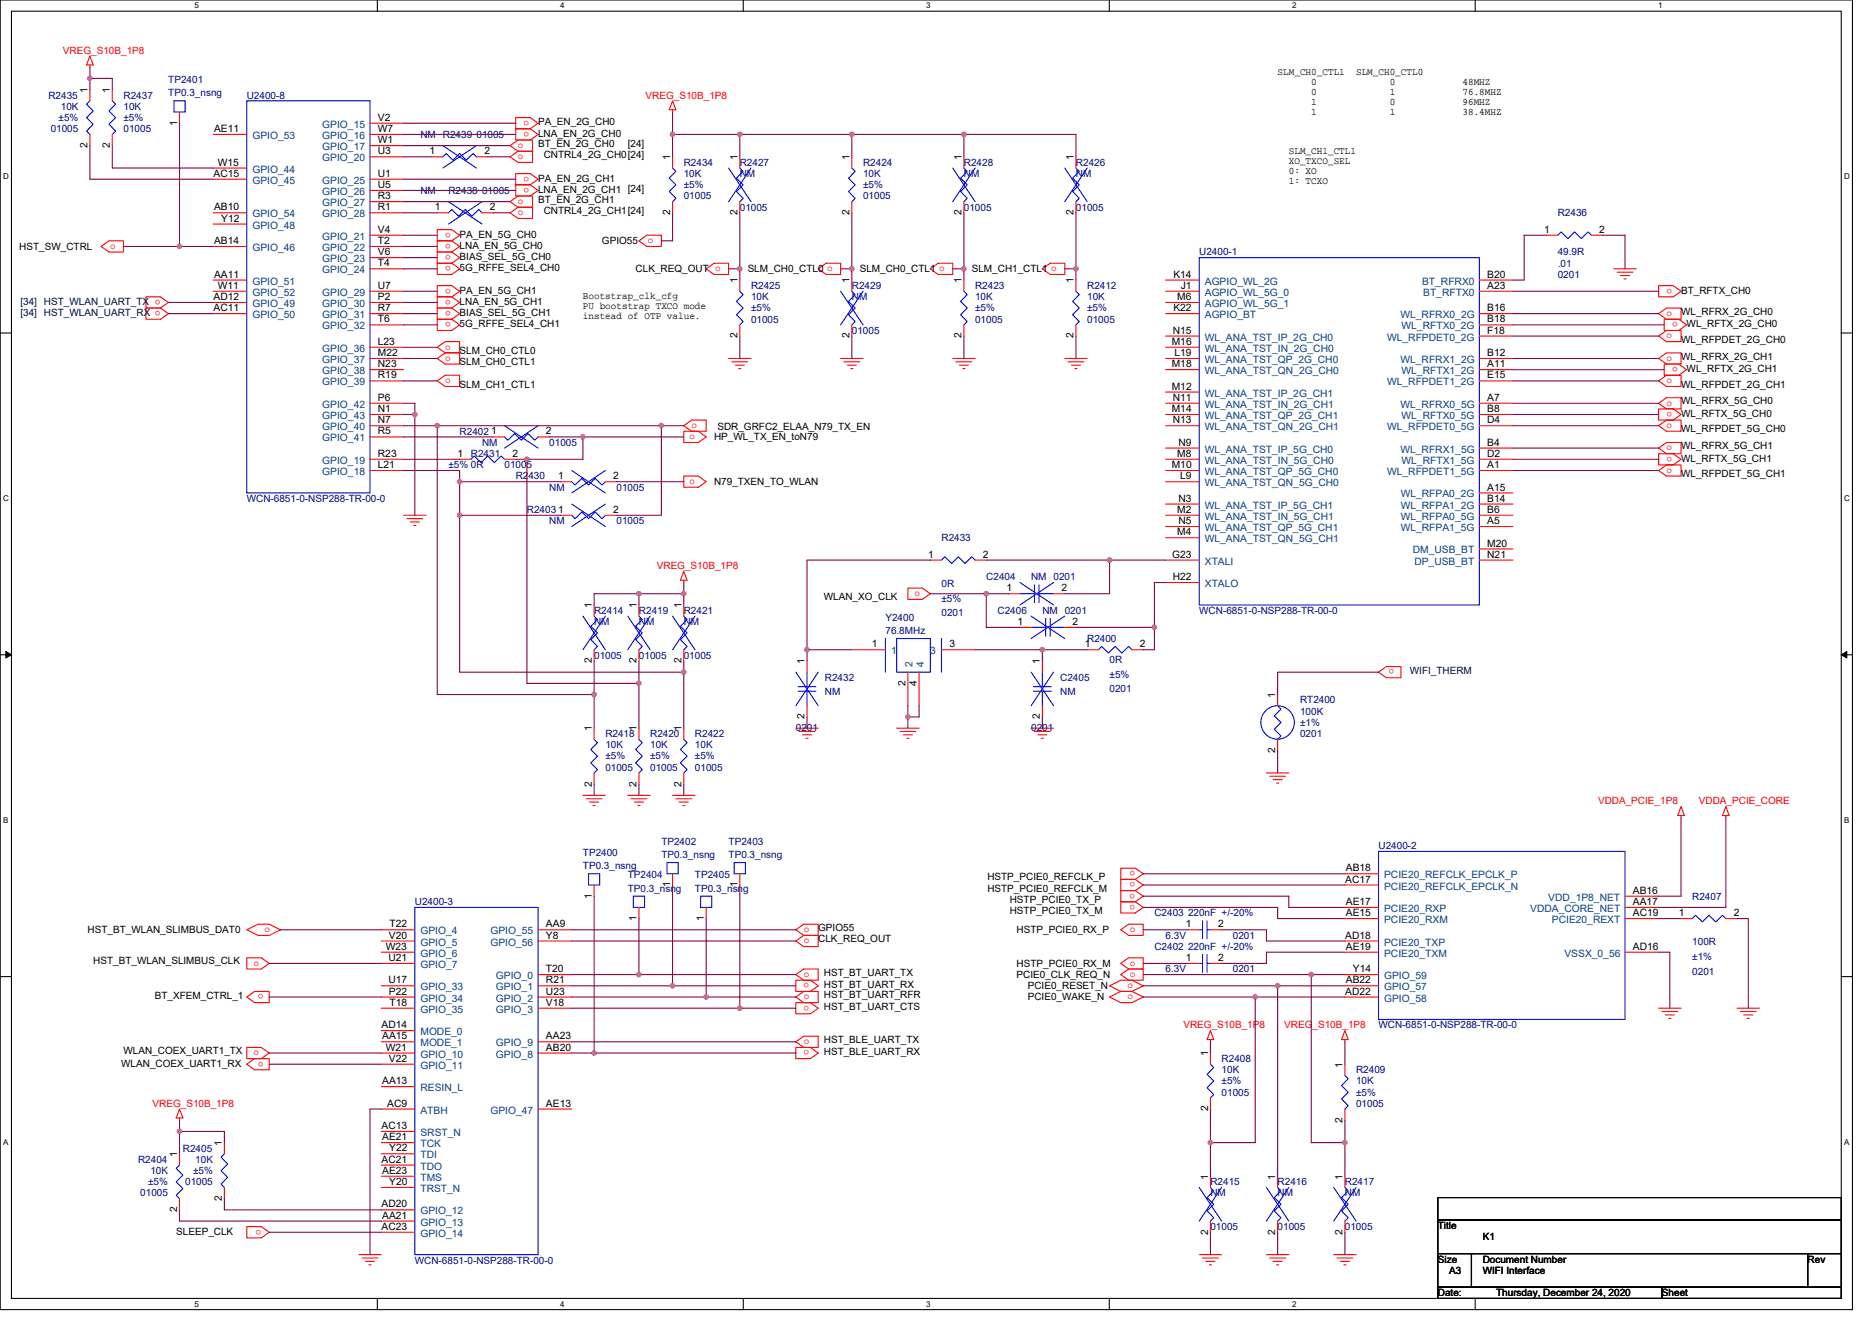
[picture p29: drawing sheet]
<svg xmlns="http://www.w3.org/2000/svg" width="297mm" height="210mm" viewBox="0 0 297 210" stroke-linecap="round" stroke-linejoin="round" font-family="sans-serif">
<defs><g id="words">
<g font-size="1.6" fill="#f00">
<text x="10" y="8.5">VREG_S10B_1P8</text>
<text x="102.4" y="15.6">VREG_S10B_1P8</text>
<text x="82.2" y="23.5">o</text>
<text x="84" y="19.1" transform="rotate(180 84 19.1)">o</text>
<text x="84" y="20.9" transform="rotate(180 84 20.9)">o</text>
<text x="82.2" y="25.3">o</text>
<text x="84" y="28" transform="rotate(180 84 28)">o</text>
<text x="84" y="29.8" transform="rotate(180 84 29.8)">o</text>
<text x="82.2" y="32.4">o</text>
<text x="82.2" y="34.1">o</text>
<text x="17.5" y="39.5">o</text>
<text x="71.5" y="36.9" transform="rotate(180 71.5 36.9)">o</text>
<text x="71.5" y="38.7" transform="rotate(180 71.5 38.7)">o</text>
<text x="71.5" y="40.5" transform="rotate(180 71.5 40.5)">o</text>
<text x="102.8" y="38.6">o</text>
<text x="25.5" y="47.6" transform="rotate(180 25.5 47.6)">o</text>
<text x="71.5" y="42.2" transform="rotate(180 71.5 42.2)">o</text>
<text x="71.5" y="45.8" transform="rotate(180 71.5 45.8)">o</text>
<text x="71.5" y="47.6" transform="rotate(180 71.5 47.6)">o</text>
<text x="265.3" y="45.8" transform="rotate(180 265.3 45.8)">o</text>
<text x="25.5" y="49.4" transform="rotate(180 25.5 49.4)">o</text>
<text x="71.5" y="49.4" transform="rotate(180 71.5 49.4)">o</text>
<text x="71.5" y="51.1" transform="rotate(180 71.5 51.1)">o</text>
<text x="264.4" y="50.1">o</text>
<text x="264.4" y="53.7">o</text>
<text x="266.2" y="51.1" transform="rotate(180 266.2 51.1)">o</text>
<text x="70.6" y="55.5">o</text>
<text x="70.6" y="57.3">o</text>
<text x="264.4" y="57.3">o</text>
<text x="266.2" y="58.3" transform="rotate(180 266.2 58.3)">o</text>
<text x="70.6" y="60.8">o</text>
<text x="264.4" y="60.8">o</text>
<text x="264.4" y="64.4">o</text>
<text x="265.3" y="65.4" transform="rotate(180 265.3 65.4)">o</text>
<text x="109.4" y="69.7">o</text>
<text x="109.7" y="67.9">o</text>
<text x="264.4" y="67.9">o</text>
<text x="264.4" y="71.5">o</text>
<text x="109.4" y="76.8">o</text>
<text x="264.4" y="75">o</text>
<text x="265.3" y="72.5" transform="rotate(180 265.3 72.5)">o</text>
<text x="104.2" y="90.3">VREG_S10B_1P8</text>
<text x="145.1" y="94.6">o</text>
<text x="221.2" y="106.3" transform="rotate(180 221.2 106.3)">o</text>
<text x="253.6" y="127.7">VDDA_PCIE_1P8</text>
<text x="269.6" y="127.7">VDDA_PCIE_CORE</text>
<text x="180.1" y="138.3" transform="rotate(180 180.1 138.3)">o</text>
<text x="180.1" y="140" transform="rotate(180 180.1 140)">o</text>
<text x="180.1" y="141.8" transform="rotate(180 180.1 141.8)">o</text>
<text x="180.1" y="143.6" transform="rotate(180 180.1 143.6)">o</text>
<text x="42" y="147.9">o</text>
<text x="127.5" y="147.9">o</text>
<text x="127.5" y="149.7">o</text>
<text x="179.3" y="147.9">o</text>
<text x="40.2" y="153.3">o</text>
<text x="127.5" y="155">o</text>
<text x="179.3" y="153.3">o</text>
<text x="179.3" y="155">o</text>
<text x="41.8" y="157.8" transform="rotate(180 41.8 157.8)">o</text>
<text x="127.5" y="158.6">o</text>
<text x="128.4" y="156" transform="rotate(180 128.4 156)">o</text>
<text x="128.4" y="159.6" transform="rotate(180 128.4 159.6)">o</text>
<text x="178.9" y="156.8">o</text>
<text x="178.9" y="158.6">o</text>
<text x="40.2" y="167.5">o</text>
<text x="127.5" y="165.7">o</text>
<text x="128.4" y="166.7" transform="rotate(180 128.4 166.7)">o</text>
<text x="187.8" y="163.2">VREG_S10B_1P8</text>
<text x="203.8" y="163.2">VREG_S10B_1P8</text>
<text x="41.8" y="168.5" transform="rotate(180 41.8 168.5)">o</text>
<text x="24.2" y="175.7">VREG_S10B_1P8</text>
<text x="41.5" y="195.2" transform="rotate(180 41.5 195.2)">o</text>
</g>
<g font-size="1.6">
<text x="202.7" y="11.9">SLM_CH0_CTL1</text>
<text x="215.2" y="11.9">SLM_CH0_CTL0</text>
<text x="13.9" y="14.8" transform="rotate(-90 13.9 14.8)">1</text>
<text x="17.4" y="14.8" transform="rotate(-90 17.4 14.8)">1</text>
<text x="208.1" y="13.5">0</text>
<text x="208.1" y="15.1">0</text>
<text x="208.1" y="16.7">1</text>
<text x="220.5" y="13.5">0</text>
<text x="220.5" y="15.1">1</text>
<text x="220.5" y="16.7">0</text>
<text x="232.1" y="13.5">48MHZ</text>
<text x="232.1" y="15.1">76.8MHZ</text>
<text x="232.1" y="16.7">96MHZ</text>
<text x="13.9" y="23.5" transform="rotate(-90 13.9 23.5)">2</text>
<text x="17.4" y="23.5" transform="rotate(-90 17.4 23.5)">2</text>
<text x="28.1" y="19.9" transform="rotate(-90 28.1 19.9)">1</text>
<text x="34" y="21">AE11</text>
<text x="60" y="19.2">V2</text>
<text x="60" y="21">W7</text>
<text x="60" y="22.7">W1</text>
<text x="85.4" y="19.9">PA_EN_2G_CH0</text>
<text x="85.4" y="21.7">LNA_EN_2G_CH0</text>
<text x="85.4" y="23.3">BT_EN_2G_CH0</text>
<text x="99.6" y="23.3">[24]</text>
<text x="208.1" y="18.3">1</text>
<text x="220.5" y="18.3">1</text>
<text x="232.1" y="18.3">38.4MHZ</text>
<text x="33.9" y="28.1">AC15</text>
<text x="34.5" y="26.3">W15</text>
<text x="60" y="24.5">U3</text>
<text x="60" y="28.1">U1</text>
<text x="60" y="29.8">U5</text>
<text x="68.1" y="24.5">1</text>
<text x="76.9" y="24.5">2</text>
<text x="85.4" y="28.8">PA_EN_2G_CH1</text>
<text x="86.3" y="25.1">CNTRL4_2G_CH0[24]</text>
<text x="106.3" y="25.4" transform="rotate(-90 106.3 25.4)">1</text>
<text x="117" y="25.4" transform="rotate(-90 117 25.4)">1</text>
<text x="134.8" y="25.4" transform="rotate(-90 134.8 25.4)">1</text>
<text x="152.6" y="25.4" transform="rotate(-90 152.6 25.4)">1</text>
<text x="170.3" y="25.4" transform="rotate(-90 170.3 25.4)">1</text>
<text x="204.5" y="24.4">SLM_CH1_CTL1</text>
<text x="204.5" y="26">XO_TXCO_SEL</text>
<text x="204.5" y="27.5">0: XO</text>
<text x="204.5" y="29.1">1: TCXO</text>
<text x="34" y="33.4">AB10</text>
<text x="35.1" y="35.2">Y12</text>
<text x="60" y="31.6">R3</text>
<text x="60" y="33.4">R1</text>
<text x="69" y="33.4">1</text>
<text x="77.7" y="33.4">2</text>
<text x="85.4" y="30.6">LNA_EN_2G_CH1 [24]</text>
<text x="85.4" y="32.2">BT_EN_2G_CH1</text>
<text x="86.3" y="34">CNTRL4_2G_CH1[24]</text>
<text x="106.3" y="34.2" transform="rotate(-90 106.3 34.2)">2</text>
<text x="117" y="34.2" transform="rotate(-90 117 34.2)">2</text>
<text x="134.8" y="34.2" transform="rotate(-90 134.8 34.2)">2</text>
<text x="152.6" y="34.2" transform="rotate(-90 152.6 34.2)">2</text>
<text x="170.3" y="34.2" transform="rotate(-90 170.3 34.2)">2</text>
<text x="3.1" y="39.6">HST_SW_CTRL</text>
<text x="34" y="38.7">AB14</text>
<text x="60" y="37">V4</text>
<text x="60" y="38.7">T2</text>
<text x="60" y="40.5">V6</text>
<text x="72.9" y="37.7">PA_EN_5G_CH0</text>
<text x="72.9" y="39.5">LNA_EN_5G_CH0</text>
<text x="72.9" y="41.3">BIAS_SEL_5G_CH0</text>
<text x="95.5" y="38.8">GPIO55</text>
<text x="245" y="37">1</text>
<text x="253.8" y="37">2</text>
<text x="33.9" y="47.6">AD12</text>
<text x="34" y="44.1">AA11</text>
<text x="34.5" y="45.8">W11</text>
<text x="60" y="42.3">T4</text>
<text x="60" y="45.8">U7</text>
<text x="60" y="47.6">P2</text>
<text x="72.9" y="43">5G_RFFE_SEL4_CH0</text>
<text x="72.9" y="46.6">PA_EN_5G_CH1</text>
<text x="92.5" y="47.5">Bootstrap_clk_cfg</text>
<text x="100.9" y="43.2">CLK_REQ_OUT o</text>
<text x="117" y="45" transform="rotate(-90 117 45)">1</text>
<text x="118.6" y="43.2">SLM_CH0_CTL0 o</text>
<text x="134.8" y="45" transform="rotate(-90 134.8 45)">1</text>
<text x="136.4" y="43.2">SLM_CH0_CTL1 o</text>
<text x="152.6" y="45" transform="rotate(-90 152.6 45)">1</text>
<text x="154.2" y="43.2">SLM_CH1_CTL1 o</text>
<text x="170.3" y="45" transform="rotate(-90 170.3 45)">1</text>
<text x="186.2" y="44.1">K14</text>
<text x="186.8" y="47.6">M6</text>
<text x="187.3" y="45.8">J1</text>
<text x="236" y="45.8">A23</text>
<text x="236" y="44.1">B20</text>
<text x="266.7" y="46.6">BT_RFTX_CH0</text>
<text x="33.9" y="49.4">AC11</text>
<text x="60" y="49.4">R7</text>
<text x="60" y="51.2">T6</text>
<text x="72.9" y="48.4">LNA_EN_5G_CH1</text>
<text x="72.9" y="50.1">BIAS_SEL_5G_CH1</text>
<text x="72.9" y="51.9">5G_RFFE_SEL4_CH1</text>
<text x="92.5" y="49.1">PU bootstrap TXCO mode</text>
<text x="92.5" y="50.7">instead of OTP value.</text>
<text x="117" y="53.7" transform="rotate(-90 117 53.7)">2</text>
<text x="134.8" y="53.7" transform="rotate(-90 134.8 53.7)">2</text>
<text x="152.6" y="53.7" transform="rotate(-90 152.6 53.7)">2</text>
<text x="170.3" y="53.7" transform="rotate(-90 170.3 53.7)">2</text>
<text x="186.1" y="53">N15</text>
<text x="186.2" y="49.4">K22</text>
<text x="236" y="51.2">B18</text>
<text x="236" y="49.4">B16</text>
<text x="236" y="53">F18</text>
<text x="266.7" y="50">WL_RFRX_2G_CH0</text>
<text x="267.6" y="51.9">WL_RFTX_2G_CH0</text>
<text x="60" y="54.7">L23</text>
<text x="60" y="56.5">M22</text>
<text x="60" y="58.3">N23</text>
<text x="72.9" y="56.2">SLM_CH0_CTL0</text>
<text x="72.9" y="58">SLM_CH0_CTL1</text>
<text x="185.9" y="54.7">M16</text>
<text x="185.9" y="58.3">M18</text>
<text x="186.4" y="56.5">L19</text>
<text x="236" y="58.3">A11</text>
<text x="236" y="56.5">B12</text>
<text x="266.7" y="54.4">WL_RFPDET_2G_CH0</text>
<text x="266.7" y="57.1">WL_RFRX_2G_CH1</text>
<text x="267.6" y="59">WL_RFTX_2G_CH1</text>
<text x="60" y="60.1">R19</text>
<text x="60" y="63.6">P6</text>
<text x="60" y="65.4">N1</text>
<text x="72.9" y="61.5">SLM_CH1_CTL1</text>
<text x="185.9" y="61.8">M12</text>
<text x="185.9" y="65.4">M14</text>
<text x="186.1" y="63.6">N11</text>
<text x="236" y="65.4">B8</text>
<text x="236" y="60.1">E15</text>
<text x="236" y="63.6">A7</text>
<text x="266.7" y="61.5">WL_RFPDET_2G_CH1</text>
<text x="266.7" y="64.2">WL_RFRX_5G_CH0</text>
<text x="60" y="67.2">N7</text>
<text x="60" y="69">R5</text>
<text x="77.9" y="69">1</text>
<text x="86.6" y="69">2</text>
<text x="113.3" y="69.9">HP_WL_TX_EN_toN79</text>
<text x="113.8" y="68.3">SDR_GRFC2_ELAA_N79_TX_EN</text>
<text x="186.1" y="67.2">N13</text>
<text x="187" y="70.7">N9</text>
<text x="236" y="67.2">D4</text>
<text x="236" y="70.7">B4</text>
<text x="266.7" y="66.1">WL_RFTX_5G_CH0</text>
<text x="266.7" y="68.6">WL_RFPDET_5G_CH0</text>
<text x="266.7" y="71.3">WL_RFRX_5G_CH1</text>
<text x="60" y="72.5">R23</text>
<text x="60" y="74.3">L21</text>
<text x="72.6" y="72.5">1</text>
<text x="81.3" y="72.5">2</text>
<text x="88.6" y="76.1">1</text>
<text x="97.3" y="76.1">2</text>
<text x="113.3" y="77">N79_TXEN_TO_WLAN</text>
<text x="185.9" y="74.3">M10</text>
<text x="186.8" y="72.5">M8</text>
<text x="187.3" y="76.1">L9</text>
<text x="236" y="72.5">D2</text>
<text x="236" y="77.9">A15</text>
<text x="236" y="74.3">A1</text>
<text x="266.7" y="73.3">WL_RFTX_5G_CH1</text>
<text x="266.7" y="75.7">WL_RFPDET_5G_CH1</text>
<text x="88.6" y="81.4">1</text>
<text x="97.3" y="81.4">2</text>
<text x="186.8" y="81.4">M2</text>
<text x="187" y="79.6">N3</text>
<text x="187" y="83.2">N5</text>
<text x="236" y="79.6">B14</text>
<text x="236" y="81.4">B6</text>
<text x="236" y="83.2">A5</text>
<text x="147.3" y="88.5">1</text>
<text x="156" y="88.5">2</text>
<text x="186" y="88.5">G23</text>
<text x="186.8" y="85">M4</text>
<text x="236" y="86.7">M20</text>
<text x="236" y="88.5">N21</text>
<text x="130.7" y="95.3">WLAN_XO_CLK</text>
<text x="159.7" y="93.9">1</text>
<text x="168.4" y="93.9">2</text>
<text x="186.1" y="92.1">H22</text>
<text x="93.9" y="96.5" transform="rotate(-90 93.9 96.5)">1</text>
<text x="101" y="96.5" transform="rotate(-90 101 96.5)">1</text>
<text x="108.1" y="96.5" transform="rotate(-90 108.1 96.5)">1</text>
<text x="161.5" y="99.2">1</text>
<text x="170.2" y="99.2">2</text>
<text x="93.9" y="105.3" transform="rotate(-90 93.9 105.3)">2</text>
<text x="101" y="105.3" transform="rotate(-90 101 105.3)">2</text>
<text x="108.1" y="105.3" transform="rotate(-90 108.1 105.3)">2</text>
<text x="127.7" y="105.4" transform="rotate(-90 127.7 105.4)">1</text>
<text x="138.4" y="102.7">1</text>
<text x="150.6" y="102.7">3</text>
<text x="165" y="105.4" transform="rotate(-90 165 105.4)">1</text>
<text x="172.1" y="102.7">1</text>
<text x="180.9" y="102.7">2</text>
<text x="143.7" y="108.8" transform="rotate(-90 143.7 108.8)">2</text>
<text x="145.5" y="108.8" transform="rotate(-90 145.5 108.8)">4</text>
<text x="202.3" y="110.8" transform="rotate(-90 202.3 110.8)">1</text>
<text x="93.9" y="116.1" transform="rotate(-90 93.9 116.1)">1</text>
<text x="101" y="116.1" transform="rotate(-90 101 116.1)">1</text>
<text x="108.1" y="116.1" transform="rotate(-90 108.1 116.1)">1</text>
<text x="127.7" y="114.2" transform="rotate(-90 127.7 114.2)">2</text>
<text x="165" y="114.2" transform="rotate(-90 165 114.2)">2</text>
<text x="202.3" y="119.5" transform="rotate(-90 202.3 119.5)">2</text>
<text x="93.9" y="124.8" transform="rotate(-90 93.9 124.8)">2</text>
<text x="101" y="124.8" transform="rotate(-90 101 124.8)">2</text>
<text x="108.1" y="124.8" transform="rotate(-90 108.1 124.8)">2</text>
<text x="93.9" y="142.6" transform="rotate(-90 93.9 142.6)">1</text>
<text x="106.3" y="140.8" transform="rotate(-90 106.3 140.8)">1</text>
<text x="117" y="140.8" transform="rotate(-90 117 140.8)">1</text>
<text x="156.7" y="139.7">HSTP_PCIE0_REFCLK_P</text>
<text x="156.7" y="141.5">HSTP_PCIE0_REFCLK_M</text>
<text x="160.2" y="143.3">HSTP_PCIE0_TX_P</text>
<text x="213.5" y="140.1">AC17</text>
<text x="213.5" y="138.3">AB18</text>
<text x="213.5" y="143.6">AE17</text>
<text x="259.1" y="141.9">AB16</text>
<text x="259.1" y="143.6">AA17</text>
<text x="13.9" y="148.1">HST_BT_WLAN_SLIMBUS_DAT0</text>
<text x="61.7" y="149">V20</text>
<text x="61.8" y="147.2">T22</text>
<text x="86.6" y="147.2">AA9</text>
<text x="86.6" y="149">Y8</text>
<text x="101" y="146.2" transform="rotate(-90 101 146.2)">1</text>
<text x="111.7" y="146.2" transform="rotate(-90 111.7 146.2)">1</text>
<text x="129.8" y="147.7">GPIO55</text>
<text x="129.8" y="149.5">CLK_REQ_OUT</text>
<text x="160.2" y="145.1">HSTP_PCIE0_TX_M</text>
<text x="161.3" y="148.1">HSTP_PCIE0_RX_P</text>
<text x="188.1" y="147.2">1</text>
<text x="193.3" y="147.2">2</text>
<text x="213.5" y="149">AD18</text>
<text x="213.5" y="145.4">AE15</text>
<text x="259.1" y="145.4">AC19</text>
<text x="266.4" y="145.4">1</text>
<text x="275.1" y="145.4">2</text>
<text x="14.8" y="153.1">HST_BT_WLAN_SLIMBUS_CLK</text>
<text x="61.2" y="150.7">W23</text>
<text x="61.6" y="152.5">U21</text>
<text x="86.6" y="154.3">T20</text>
<text x="130.7" y="154.9">HST_BT_UART_TX</text>
<text x="161.3" y="153.4">HSTP_PCIE0_RX_M</text>
<text x="161.3" y="155.2">PCIE0_CLK_REQ_N</text>
<text x="188.1" y="152.5">1</text>
<text x="193.3" y="152.5">2</text>
<text x="213.5" y="150.7">AE19</text>
<text x="214.7" y="154.3">Y14</text>
<text x="259.1" y="150.7">AD16</text>
<text x="24.6" y="158.6">BT_XFEM_CTRL_1</text>
<text x="61.6" y="156.1">U17</text>
<text x="61.7" y="157.9">P22</text>
<text x="61.8" y="159.6">T18</text>
<text x="86.6" y="156.1">R21</text>
<text x="86.6" y="157.9">U23</text>
<text x="86.6" y="159.6">V18</text>
<text x="130.7" y="156.8">HST_BT_UART_RX</text>
<text x="130.7" y="158.4">HST_BT_UART_RFR</text>
<text x="130.7" y="160.4">HST_BT_UART_CTS</text>
<text x="163.1" y="157">PCIE0_RESET_N</text>
<text x="163.1" y="158.8">PCIE0_WAKE_N</text>
<text x="213.5" y="157.9">AD22</text>
<text x="213.5" y="156.1">AB22</text>
<text x="19.6" y="167.3">WLAN_COEX_UART1_TX</text>
<text x="60.6" y="163.2">AD14</text>
<text x="60.6" y="165">AA15</text>
<text x="61.2" y="166.8">W21</text>
<text x="86.6" y="165">AA23</text>
<text x="86.6" y="166.8">AB20</text>
<text x="130.7" y="165.5">HST_BLE_UART_TX</text>
<text x="130.7" y="167.5">HST_BLE_UART_RX</text>
<text x="191.7" y="167.7" transform="rotate(-90 191.7 167.7)">1</text>
<text x="19.2" y="169.3">WLAN_COEX_UART1_RX</text>
<text x="60.6" y="172.1">AA13</text>
<text x="61.7" y="168.5">V22</text>
<text x="213" y="169.4" transform="rotate(-90 213 169.4)">1</text>
<text x="60.6" y="179.2">AC13</text>
<text x="61.4" y="175.6">AC9</text>
<text x="86.6" y="175.6">AE13</text>
<text x="191.7" y="176.4" transform="rotate(-90 191.7 176.4)">2</text>
<text x="213" y="178.2" transform="rotate(-90 213 178.2)">2</text>
<text x="28.1" y="183.7" transform="rotate(-90 28.1 183.7)">1</text>
<text x="35.2" y="181.9" transform="rotate(-90 35.2 181.9)">1</text>
<text x="60.6" y="184.5">AC21</text>
<text x="60.6" y="181">AE21</text>
<text x="61.8" y="182.8">Y22</text>
<text x="35.2" y="190.6" transform="rotate(-90 35.2 190.6)">2</text>
<text x="60.6" y="191.6">AD20</text>
<text x="60.6" y="186.3">AE23</text>
<text x="61.8" y="188.1">Y20</text>
<text x="191.7" y="187.2" transform="rotate(-90 191.7 187.2)">1</text>
<text x="202.3" y="187.2" transform="rotate(-90 202.3 187.2)">1</text>
<text x="213" y="187.2" transform="rotate(-90 213 187.2)">1</text>
<text x="28" y="195.9">SLEEP_CLK</text>
<text x="28.1" y="192.4" transform="rotate(-90 28.1 192.4)">2</text>
<text x="60.6" y="195.2">AC23</text>
<text x="60.6" y="193.4">AA21</text>
<text x="191.7" y="196" transform="rotate(-90 191.7 196)">2</text>
<text x="202.3" y="196" transform="rotate(-90 202.3 196)">2</text>
<text x="213" y="196" transform="rotate(-90 213 196)">2</text>
<text x="228.2" y="195.1">Title</text>
<text x="235.3" y="196.8">K1</text>
<text x="228.2" y="200.4">Size</text>
<text x="229.9" y="202.2">A3</text>
<text x="235.3" y="200.4">Document Number</text>
<text x="235.3" y="202.2">WIFI Interface</text>
<text x="286.8" y="200.4">Rev</text>
<text x="228.2" y="205.7">Date:</text>
<text x="237.4" y="205.7">Thursday, December 24, 2020</text>
<text x="263.7" y="205.7">Sheet</text>
</g>
<g font-size="1.6" fill="#000080">
<text x="7.7" y="15.6">R2435</text>
<text x="9.6" y="17.4">10K</text>
<text x="19.6" y="15.6">R2437</text>
<text x="19.6" y="17.4">10K</text>
<text x="26.7" y="13.1">TP2401</text>
<text x="26.7" y="15.3">TP0.3_nsng</text>
<text x="39.2" y="15.6">U2400-8</text>
<text x="8" y="21">01005</text>
<text x="9.3" y="19.2">±5%</text>
<text x="19.6" y="19.2">±5%</text>
<text x="19.6" y="21">01005</text>
<text x="66.7" y="21.9">NM R2439</text>
<text x="75.6" y="21.9">01005</text>
<text x="108.5" y="26.3">R2434</text>
<text x="108.5" y="28.1">10K</text>
<text x="108.5" y="29.9">±5%</text>
<text x="117.4" y="26.3">R2427</text>
<text x="117.4" y="28.1">NM</text>
<text x="136.9" y="26.3">R2424</text>
<text x="136.9" y="28.1">10K</text>
<text x="136.9" y="29.9">±5%</text>
<text x="152.9" y="26.3">R2428</text>
<text x="152.9" y="28.1">NM</text>
<text x="170.7" y="26.3">R2426</text>
<text x="170.7" y="28.1">NM</text>
<text x="66.7" y="30.8">NM</text>
<text x="71.2" y="30.8">R2438</text>
<text x="76.5" y="30.8">01005</text>
<text x="108.5" y="31.6">01005</text>
<text x="117.4" y="33.4">01005</text>
<text x="136.9" y="31.6">01005</text>
<text x="152.9" y="33.4">01005</text>
<text x="170.7" y="33.4">01005</text>
<text x="247.2" y="34.3">R2436</text>
<text x="190.3" y="40.5">U2400-1</text>
<text x="247.2" y="40.5">49.9R</text>
<text x="119.2" y="45.9">R2425</text>
<text x="119.2" y="47.6">10K</text>
<text x="135.2" y="45.9">R2429</text>
<text x="135.2" y="47.6">NM</text>
<text x="154.7" y="45.9">R2423</text>
<text x="154.7" y="47.6">10K</text>
<text x="172.5" y="45.9">R2412</text>
<text x="172.5" y="47.6">10K</text>
<text x="247.2" y="42.3">.01</text>
<text x="247.2" y="44.1">0201</text>
<text x="119.2" y="49.4">±5%</text>
<text x="119.2" y="51.2">01005</text>
<text x="135.2" y="53">01005</text>
<text x="154.7" y="49.4">±5%</text>
<text x="154.7" y="51.2">01005</text>
<text x="172.5" y="49.4">±5%</text>
<text x="172.5" y="51.2">01005</text>
<text x="72.9" y="69">R2402</text>
<text x="76.5" y="70.8">NM</text>
<text x="87.2" y="70.8">01005</text>
<text x="71.2" y="74.3">±5% 0R</text>
<text x="74.7" y="72.5">R2431</text>
<text x="80" y="74.3">01005</text>
<text x="81.8" y="76.1">R2430</text>
<text x="87.2" y="77.9">NM</text>
<text x="97.8" y="77.9">01005</text>
<text x="39.2" y="79.7">WCN-6851-0-NSP288-TR-00-0</text>
<text x="83.6" y="81.4">R2403</text>
<text x="87.2" y="83.2">NM</text>
<text x="97.8" y="83.2">01005</text>
<text x="149.4" y="85.9">R2433</text>
<text x="149.4" y="93.2">0R</text>
<text x="149.4" y="95.5">±5%</text>
<text x="156.5" y="92.1">C2404</text>
<text x="163.6" y="92.1">NM 0201</text>
<text x="94.3" y="97.4">R2414</text>
<text x="94.3" y="99.2">NM</text>
<text x="101.4" y="97.4">R2419</text>
<text x="101.4" y="99.2">NM</text>
<text x="108.5" y="97.4">R2421</text>
<text x="108.5" y="99.2">NM</text>
<text x="140.5" y="98.5">Y2400</text>
<text x="140.5" y="100.6">76.8MHz</text>
<text x="149.4" y="97.8">0201</text>
<text x="158.3" y="97.4">C2406</text>
<text x="165.4" y="97.4">NM 0201</text>
<text x="172.5" y="101.9">R2400</text>
<text x="190.3" y="97.4">WCN-6851-0-NSP288-TR-00-0</text>
<text x="94.3" y="104.5">01005</text>
<text x="101.4" y="104.5">01005</text>
<text x="108.5" y="104.5">01005</text>
<text x="176.1" y="105.3">0R</text>
<text x="176.1" y="107.6">±5%</text>
<text x="130.9" y="108.1">R2432</text>
<text x="130.9" y="110.2">NM</text>
<text x="168.2" y="108.1">C2405</text>
<text x="168.2" y="110.2">NM</text>
<text x="176.1" y="109.9">0201</text>
<text x="206.3" y="111.7">RT2400</text>
<text x="206.3" y="113.4">100K</text>
<text x="96.1" y="117">R2418</text>
<text x="96.1" y="118.8">10K</text>
<text x="103.2" y="117">R2420</text>
<text x="103.2" y="118.8">10K</text>
<text x="110.3" y="117">R2422</text>
<text x="110.3" y="118.8">10K</text>
<text x="126.3" y="116.1">0201</text>
<text x="163.6" y="116.1">0201</text>
<text x="206.3" y="115.2">±1%</text>
<text x="206.3" y="117">0201</text>
<text x="96.1" y="120.5">±5%</text>
<text x="96.1" y="122.3">01005</text>
<text x="103.2" y="120.5">±5%</text>
<text x="103.2" y="122.3">01005</text>
<text x="110.3" y="120.5">±5%</text>
<text x="110.3" y="122.3">01005</text>
<text x="92.5" y="135.8">TP2400</text>
<text x="92.5" y="138">TP0.3_nsng</text>
<text x="104.9" y="134">TP2402</text>
<text x="104.9" y="136.2">TP0.3_nsng</text>
<text x="115.6" y="134">TP2403</text>
<text x="115.6" y="136.2">TP0.3_nsng</text>
<text x="218.7" y="134.8">U2400-2</text>
<text x="65.8" y="143.7">U2400-3</text>
<text x="99.6" y="139.4">TP2404</text>
<text x="99.6" y="141.5">TP0.3_nsng</text>
<text x="110.3" y="139.4">TP2405</text>
<text x="110.3" y="141.5">TP0.3_nsng</text>
<text x="268.5" y="142.8">R2407</text>
<text x="183.2" y="145.4">C2403 220nF +/-20%</text>
<text x="185" y="149">6.3V</text>
<text x="195.6" y="149">0201</text>
<text x="183.2" y="150.8">C2402 220nF +/-20%</text>
<text x="185" y="154.3">6.3V</text>
<text x="195.6" y="154.3">0201</text>
<text x="268.5" y="150.1">100R</text>
<text x="268.5" y="152.4">±1%</text>
<text x="268.5" y="154.7">0201</text>
<text x="218.7" y="163.2">WCN-6851-0-NSP288-TR-00-0</text>
<text x="193.8" y="168.5">R2408</text>
<text x="193.8" y="170.3">10K</text>
<text x="193.8" y="172.1">±5%</text>
<text x="193.8" y="173.9">01005</text>
<text x="215.2" y="170.3">R2409</text>
<text x="215.2" y="172.1">10K</text>
<text x="215.2" y="173.9">±5%</text>
<text x="215.2" y="175.7">01005</text>
<text x="21.9" y="184.6">R2404</text>
<text x="29" y="182.8">R2405</text>
<text x="31" y="184.6">10K</text>
<text x="22.3" y="189.9">01005</text>
<text x="23.5" y="188.1">±5%</text>
<text x="23.9" y="186.3">10K</text>
<text x="29.4" y="188.1">01005</text>
<text x="30.6" y="186.3">±5%</text>
<text x="192.1" y="188.1">R2415</text>
<text x="192.1" y="189.9">NM</text>
<text x="202.7" y="188.1">R2416</text>
<text x="202.7" y="189.9">NM</text>
<text x="213.4" y="188.1">R2417</text>
<text x="213.4" y="189.9">NM</text>
<text x="192.1" y="195.2">01005</text>
<text x="202.7" y="195.2">01005</text>
<text x="213.4" y="195.2">01005</text>
<text x="65.8" y="200.6">WCN-6851-0-NSP288-TR-00-0</text>
</g>
<g font-size="1.6" fill="#004080">
<text x="40" y="22.1">GPIO_53</text>
<text x="51.1" y="20.3">GPIO_15</text>
<text x="51.1" y="22.1">GPIO_16</text>
<text x="51.1" y="23.8">GPIO_17</text>
<text x="40" y="27.4">GPIO_44</text>
<text x="40" y="29.2">GPIO_45</text>
<text x="51.1" y="25.6">GPIO_20</text>
<text x="51.1" y="29.2">GPIO_25</text>
<text x="40" y="34.5">GPIO_54</text>
<text x="51.1" y="30.9">GPIO_26</text>
<text x="51.1" y="32.7">GPIO_27</text>
<text x="51.1" y="34.5">GPIO_28</text>
<text x="40" y="36.3">GPIO_48</text>
<text x="40" y="39.8">GPIO_46</text>
<text x="51.1" y="38.1">GPIO_21</text>
<text x="51.1" y="39.8">GPIO_22</text>
<text x="51.1" y="41.6">GPIO_23</text>
<text x="40" y="45.2">GPIO_51</text>
<text x="40" y="46.9">GPIO_52</text>
<text x="51.1" y="43.4">GPIO_24</text>
<text x="51.1" y="46.9">GPIO_29</text>
<text x="191.2" y="45.2">AGPIO_WL_2G</text>
<text x="191.2" y="46.9">AGPIO_WL_5G_0</text>
<text x="225.7" y="45.2">BT_RFRX0</text>
<text x="225.8" y="46.9">BT_RFTX0</text>
<text x="40" y="48.7">GPIO_49</text>
<text x="40" y="50.5">GPIO_50</text>
<text x="51.1" y="48.7">GPIO_30</text>
<text x="51.1" y="50.5">GPIO_31</text>
<text x="51.1" y="52.3">GPIO_32</text>
<text x="191.2" y="48.7">AGPIO_WL_5G_1</text>
<text x="191.2" y="50.5">AGPIO_BT</text>
<text x="222.2" y="50.5">WL_RFRX0_2G</text>
<text x="222.4" y="52.3">WL_RFTX0_2G</text>
<text x="51.1" y="55.8">GPIO_36</text>
<text x="51.1" y="57.6">GPIO_37</text>
<text x="51.1" y="59.4">GPIO_38</text>
<text x="191.2" y="54.1">WL_ANA_TST_IP_2G_CH0</text>
<text x="191.2" y="55.8">WL_ANA_TST_IN_2G_CH0</text>
<text x="191.2" y="57.6">WL_ANA_TST_QP_2G_CH0</text>
<text x="191.2" y="59.4">WL_ANA_TST_QN_2G_CH0</text>
<text x="220.1" y="54.1">WL_RFPDET0_2G</text>
<text x="222.2" y="57.6">WL_RFRX1_2G</text>
<text x="222.4" y="59.4">WL_RFTX1_2G</text>
<text x="51.1" y="61.2">GPIO_39</text>
<text x="51.1" y="64.7">GPIO_42</text>
<text x="191.2" y="62.9">WL_ANA_TST_IP_2G_CH1</text>
<text x="191.2" y="64.7">WL_ANA_TST_IN_2G_CH1</text>
<text x="220.1" y="61.2">WL_RFPDET1_2G</text>
<text x="222.2" y="64.7">WL_RFRX0_5G</text>
<text x="51.1" y="66.5">GPIO_43</text>
<text x="51.1" y="68.3">GPIO_40</text>
<text x="51.1" y="70.1">GPIO_41</text>
<text x="191.2" y="66.5">WL_ANA_TST_QP_2G_CH1</text>
<text x="191.2" y="68.3">WL_ANA_TST_QN_2G_CH1</text>
<text x="191.2" y="71.8">WL_ANA_TST_IP_5G_CH0</text>
<text x="220.1" y="68.3">WL_RFPDET0_5G</text>
<text x="222.2" y="71.8">WL_RFRX1_5G</text>
<text x="222.4" y="66.5">WL_RFTX0_5G</text>
<text x="51.1" y="73.6">GPIO_19</text>
<text x="51.1" y="75.4">GPIO_18</text>
<text x="191.2" y="73.6">WL_ANA_TST_IN_5G_CH0</text>
<text x="191.2" y="75.4">WL_ANA_TST_QP_5G_CH0</text>
<text x="191.2" y="77.2">WL_ANA_TST_QN_5G_CH0</text>
<text x="220.1" y="75.4">WL_RFPDET1_5G</text>
<text x="222.4" y="73.6">WL_RFTX1_5G</text>
<text x="191.2" y="80.7">WL_ANA_TST_IP_5G_CH1</text>
<text x="191.2" y="82.5">WL_ANA_TST_IN_5G_CH1</text>
<text x="222.3" y="79">WL_RFPA0_2G</text>
<text x="222.3" y="80.7">WL_RFPA1_2G</text>
<text x="222.3" y="82.5">WL_RFPA0_5G</text>
<text x="191.2" y="84.3">WL_ANA_TST_QP_5G_CH1</text>
<text x="191.2" y="86.1">WL_ANA_TST_QN_5G_CH1</text>
<text x="191.2" y="89.6">XTALI</text>
<text x="222.3" y="84.3">WL_RFPA1_5G</text>
<text x="224.2" y="87.8">DM_USB_BT</text>
<text x="224.4" y="89.6">DP_USB_BT</text>
<text x="191.2" y="93.2">XTALO</text>
<text x="141.4" y="103.8">1</text>
<text x="144.8" y="105.8" transform="rotate(-90 144.8 105.8)">2</text>
<text x="146.6" y="105.8" transform="rotate(-90 146.6 105.8)">4</text>
<text x="147.6" y="103.8">3</text>
<text x="219.6" y="139.4">PCIE20_REFCLK_EPCLK_P</text>
<text x="219.6" y="141.2">PCIE20_REFCLK_EPCLK_N</text>
<text x="245.7" y="143">VDD_1P8_NET</text>
<text x="66.7" y="148.3">GPIO_4</text>
<text x="77.8" y="148.3">GPIO_55</text>
<text x="219.6" y="144.7">PCIE20_RXP</text>
<text x="219.6" y="146.5">PCIE20_RXM</text>
<text x="242.8" y="144.7">VDDA_CORE_NET</text>
<text x="246.2" y="146.5">PCIE20_REXT</text>
<text x="66.7" y="150.1">GPIO_5</text>
<text x="66.7" y="151.8">GPIO_6</text>
<text x="66.7" y="153.6">GPIO_7</text>
<text x="77.8" y="150.1">GPIO_56</text>
<text x="78.7" y="155.4">GPIO_0</text>
<text x="219.6" y="150.1">PCIE20_TXP</text>
<text x="219.6" y="151.8">PCIE20_TXM</text>
<text x="219.6" y="155.4">GPIO_59</text>
<text x="248.2" y="151.8">VSSX_0_56</text>
<text x="66.7" y="157.2">GPIO_33</text>
<text x="66.7" y="159">GPIO_34</text>
<text x="66.7" y="160.7">GPIO_35</text>
<text x="78.7" y="157.2">GPIO_1</text>
<text x="78.7" y="159">GPIO_2</text>
<text x="78.7" y="160.7">GPIO_3</text>
<text x="219.6" y="157.2">GPIO_57</text>
<text x="219.6" y="159">GPIO_58</text>
<text x="66.7" y="164.3">MODE_0</text>
<text x="66.7" y="166.1">MODE_1</text>
<text x="66.7" y="167.9">GPIO_10</text>
<text x="78.7" y="166.1">GPIO_9</text>
<text x="78.7" y="167.9">GPIO_8</text>
<text x="66.7" y="169.6">GPIO_11</text>
<text x="66.7" y="173.2">RESIN_L</text>
<text x="66.7" y="176.7">ATBH</text>
<text x="77.8" y="176.7">GPIO_47</text>
<text x="66.7" y="180.3">SRST_N</text>
<text x="66.7" y="182.1">TCK</text>
<text x="66.7" y="183.9">TDI</text>
<text x="66.7" y="185.6">TDO</text>
<text x="66.7" y="187.4">TMS</text>
<text x="66.7" y="189.2">TRST_N</text>
<text x="66.7" y="192.7">GPIO_12</text>
<text x="66.7" y="194.5">GPIO_13</text>
<text x="66.7" y="196.3">GPIO_14</text>
</g>
<g font-size="1.6" fill="#000040">
<text x="3.2" y="48.4">[34] HST_WLAN_UART_TX</text>
<text x="3.2" y="50.1">[34] HST_WLAN_UART_RX</text>
<text x="223.7" y="107">WIFI_THERM</text>
</g>
<g font-size="1.3">
<text x="30.8" y="1.3">5</text>
<text x="88.9" y="1.3">4</text>
<text x="147" y="1.3">3</text>
<text x="205" y="1.3">2</text>
<text x="263.1" y="1.3">1</text>
<text x=".5" y="28.4">D</text>
<text x="292.6" y="28.4">D</text>
<text x=".5" y="79.5">C</text>
<text x="292.6" y="79.5">C</text>
<text x=".5" y="130.6">B</text>
<text x="292.6" y="130.6">B</text>
<text x=".5" y="181.7">A</text>
<text x="292.6" y="181.7">A</text>
<text x="30.8" y="207.4">5</text>
<text x="88.9" y="207.4">4</text>
<text x="147" y="207.4">3</text>
<text x="205" y="207.4">2</text>
</g>
</g></defs>
<path d="M0 0h293.9v207.9h-293.9zM1.8 1.8h290.4v204.3h-290.4z" fill="none" stroke="#000" stroke-width=".17"/>
<g fill="#fff">
<path d="M30.8 .2h.7v1.4h-.7z"/>
<path d="M30.8 206.3h.7v1.4h-.7z"/>
</g>
<path d="M59.9 0v1.8M59.9 206.1v1.8" fill="none" stroke="#000" stroke-width=".17"/>
<g fill="#fff">
<path d="M88.9 .2h.7v1.4h-.7z"/>
<path d="M88.9 206.3h.7v1.4h-.7z"/>
</g>
<path d="M117.9 0v1.8M117.9 206.1v1.8" fill="none" stroke="#000" stroke-width=".17"/>
<g fill="#fff">
<path d="M147 .2h.7v1.4h-.7z"/>
<path d="M147 206.3h.7v1.4h-.7z"/>
</g>
<path d="M176 0v1.8M176 206.1v1.8" fill="none" stroke="#000" stroke-width=".17"/>
<g fill="#fff">
<path d="M205 .2h.7v1.4h-.7z"/>
<path d="M205 206.3h.7v1.4h-.7z"/>
</g>
<path d="M234.1 0v1.8M234.1 206.1v1.8" fill="none" stroke="#000" stroke-width=".17"/>
<g fill="#fff">
<path d="M263.1 .2h.7v1.4h-.7z"/>
<path d="M.5 27.3h.9v1.4h-.9z"/>
<path d="M292.6 27.3h.9v1.4h-.9z"/>
<path d="M.5 78.4h.9v1.4h-.9z"/>
<path d="M292.6 78.4h.9v1.4h-.9z"/>
</g>
<path d="M0 52.9h1.8M292.2 52.9h1.7" fill="none" stroke="#000" stroke-width=".17"/>
<g fill="#fff">
<path d="M.5 129.5h.8v1.4h-.8z"/>
<path d="M292.6 129.5h.9v1.4h-.9z"/>
</g>
<path d="M0 103.9h1.8M292.2 103.9h1.7" fill="none" stroke="#000" stroke-width=".17"/>
<path d="M.9 103.4l.9 .5-.9 .5zM292.2 103.9l.8-.5v1z" fill="#000" stroke="#000" stroke-width=".16"/>
<g fill="#fff">
<path d="M.5 180.5h.8v1.4h-.8z"/>
<path d="M292.6 180.5h.9v1.4h-.9z"/>
</g>
<path d="M0 155h1.8M292.2 155h1.7M228.2 190.1h64v3.5h-64zM228.2 193.6h64v5.4h-64zM228.2 199h5.3v5.3h-5.3zM233.5 199h53.3v5.3h-53.3zM286.8 199h5.4v5.3h-5.4zM228.2 204.3h35.5v1.8h-35.5zM263.7 204.3h28.5v1.8h-28.5z" fill="none" stroke="#000" stroke-width=".17"/>
<g fill="none" stroke="#f00" stroke-width=".17">
<path d="M14.3 8.9l.5 1.4h-1.1zM14.3 10.3v.4M14.3 14.2v1.8M17.8 14.2v1.8M28.5 17.8v1.8M58.7 19.6h5.3M81.8 18.7h2.3l1.3 .9-1.3 .8h-2.3zM106.7 16l.5 1.4h-1zM106.7 17.4v.4M14.3 21.3v1.8M16 39.1l1.3-.9h2.3v1.8h-2.3zM17.8 21.3v1.8"/>
<path d="M33.8 21.3h5.4M33.8 26.7h5.4M33.8 28.4h5.4M33.8 33.8h5.4M33.8 35.6h5.4M33.8 39.1h5.4M58.7 21.3h5.3M58.7 23.1h5.3M58.7 24.9h5.3M58.7 28.4h5.3M58.7 30.2h5.3M58.7 32h5.3"/>
<path d="M58.7 33.8h5.3M58.7 37.3h5.3M58.7 39.1h5.3M68.5 24.9h1.8M69.4 36.4h2.3l1.2 .9-1.2 .9h-2.3zM69.4 33.8h1.8M71.7 38.2h-2.3v1.8h2.3M71.7 38.2l1.2 .9-1.2 .9M75.6 24.9h1.8M76.5 33.8h1.8M80.9 23.1l1.3-.9h2.3v1.8h-2.3zM80.9 24.9l1.3-.9h2.3v1.8h-2.3z"/>
<path d="M80.9 32l1.3-.9h2.3v1.8h-2.3zM80.9 33.8l1.3-.9h2.3v1.8h-2.3zM81.8 20.4h2.3l1.3 .9-1.3 .9h-2.3zM81.8 27.6h2.3l1.3 .8-1.3 .9h-2.3zM81.8 29.3h2.3l1.3 .9-1.3 .9h-2.3zM101.4 38.2l1.2-.9h2.3v1.8h-2.3zM106.7 24.9v1.8M106.7 32v1.8M117.4 24.9v1.8M117.4 32v1.8M135.2 24.9v1.8M135.2 32v1.8"/>
<path d="M152.9 24.9v1.8M152.9 32v1.8M170.7 24.9v1.8M170.7 32v1.8M245.4 37.3h1.8M252.5 37.3h1.8M23.2 47.1h2.3l1.2 .9-1.2 .9h-2.3zM23.2 48.9h2.3l1.2 .9-1.2 .9h-2.3zM33.8 44.4h5.4M33.8 46.2h5.4M33.8 48h5.4M33.8 49.8h5.4"/>
<path d="M58.7 40.9h5.3M58.7 42.7h5.3M58.7 46.2h5.3M58.7 48h5.3M58.7 49.8h5.3M58.7 51.6h5.3M58.7 55.1h5.3M58.7 56.9h5.3M58.7 58.7h5.3M69.4 41.8h2.3l1.2 .9-1.2 .9h-2.3zM69.4 45.3h2.3l1.2 .9-1.2 .9h-2.3zM69.4 50.7h2.3l1.2 .9-1.2 .9h-2.3z"/>
<path d="M69.4 55.1l1.2-.9h2.3v1.8h-2.3zM69.4 56.9l1.2-.9h2.3v1.8h-2.3zM71.7 40h-2.3v1.8h2.3M71.7 47.1h-2.3v1.8h2.3M71.7 48.9h-2.3v1.8h2.3M71.7 40l1.2 .9-1.2 .9M71.7 47.1l1.2 .9-1.2 .9M71.7 48.9l1.2 .9-1.2 .9M112.1 42.7l1.2-.9h2.3v1.8h-2.3zM115.6 56.9h3.6M116.1 57.4h2.5M116.7 58h1.4"/>
<path d="M117.2 58.5h.4M117.4 44.4v1.8M117.4 51.6v1.7M129.8 42.7l1.3-.9h2.3v1.8h-2.3zM133.4 56.9h3.5M133.9 57.4h2.5M134.4 58h1.5M135 58.5h.3M135.2 44.4v1.8M135.2 51.6v1.7M147.6 42.7l1.3-.9h2.3v1.8h-2.3zM151.2 56.9h3.5"/>
<path d="M151.7 57.4h2.5M152.2 58h1.5M152.8 58.5h.3M152.9 44.4v1.8M152.9 51.6v1.7M165.4 42.7l1.2-.9h2.3v1.8h-2.3zM168.9 56.9h3.6M169.5 57.4h2.5M170 58h1.4M170.6 58.5h.3M170.7 44.4v1.8M170.7 51.6v1.7"/>
<path d="M185 44.4h5.3M185 46.2h5.3M185 48h5.3M185 49.8h5.3M185 53.3h5.3M185 55.1h5.3M185 56.9h5.3M185 58.7h5.3M234.7 44.4h5.4M234.7 46.2h5.4M234.7 49.8h5.4M234.7 51.6h5.4"/>
<path d="M234.7 53.3h5.4M234.7 56.9h5.4M234.7 58.7h5.4M256.1 42.7h3.5M256.6 43.2h2.5M257.1 43.7h1.5M257.7 44.3h.3M263.2 45.3h2.3l1.2 .9-1.2 .9h-2.3zM263.2 49.8l1.2-.9h2.3v1.8h-2.3zM263.2 53.3l1.2-.8h2.3v1.7h-2.3zM263.2 56.9l1.2-.9h2.3v1.8h-2.3zM264.1 50.7h2.3l1.2 .9-1.2 .9h-2.3z"/>
<path d="M264.1 57.8h2.3l1.2 .9-1.2 .9h-2.3zM58.7 60.5h5.3M58.7 64h5.3M58.7 65.8h5.3M58.7 67.6h5.3M58.7 69.3h5.3M58.7 72.9h5.3M58.7 74.7h5.3M69.4 60.5l1.2-.9h2.3v1.7h-2.3zM72.9 72.9h1.8M78.3 69.3h1.7M80 72.9h1.8"/>
<path d="M85.4 69.3h1.8M88.9 76.5h1.8M96.1 76.5h1.7M108.5 67.6l1.2-.9h2.4v1.8h-2.4zM108.5 68.5h2.3l1.3 .8-1.3 .9h-2.3zM108.5 75.6h2.3l1.3 .9-1.3 .8h-2.3zM185 62.2h5.3M185 64h5.3M185 65.8h5.3M185 67.6h5.3M185 71.1h5.3M185 72.9h5.3"/>
<path d="M185 74.7h5.3M185 76.5h5.3M234.7 60.5h5.4M234.7 64h5.4M234.7 65.8h5.4M234.7 67.6h5.4M234.7 71.1h5.4M234.7 72.9h5.4M234.7 74.7h5.4M234.7 78.2h5.4M263.2 64.9h2.3l1.2 .9-1.2 .9h-2.3zM263.2 72h2.3l1.2 .9-1.2 .9h-2.3z"/>
<path d="M263.2 60.5l1.2-.9h2.3v1.7h-2.3zM263.2 64l1.2-.9h2.3v1.8h-2.3zM263.2 67.6l1.2-.9h2.3v1.8h-2.3zM263.2 71.1l1.2-.9h2.3v1.8h-2.3zM263.2 74.7l1.2-.9h2.3v1.8h-2.3zM64 81.8h3.6M64.6 82.3h2.5M65.1 82.8h1.4M65.7 83.4h.3M88.9 81.8h1.8M94.3 96v1.8M96.1 81.8h1.7"/>
<path d="M101.4 96v1.8M108.5 90.7l.5 1.4h-1zM108.5 92.1v.4M108.5 96v1.8M144.1 93.3h2.3l1.2 .9-1.2 .9h-2.3zM147.6 88.9h1.8M154.7 88.9h1.8M160.1 94.2h1.7M161.8 99.6h1.8M167.2 94.2h1.7M168.9 99.6h1.8M185 80h5.3"/>
<path d="M185 81.8h5.3M185 83.6h5.3M185 85.3h5.3M185 88.9h5.3M185 92.5h5.3M234.7 80h5.4M234.7 81.8h5.4M234.7 83.6h5.4M234.7 87.1h5.4M234.7 88.9h5.4M94.3 115.6v1.7M94.3 103.1v1.8"/>
<path d="M101.4 115.6v1.7M101.4 103.1v1.8M108.5 103.1v1.8M108.5 115.6v1.7M126.3 115.6h3.5M126.8 116.1h2.5M127.3 116.6h1.5M127.9 117.2h.3M128.1 104.9v1.8M128.1 112v1.8M135.2 103.1h5.3M142.3 115.6h3.5"/>
<path d="M142.8 116.1h2.5M143.3 116.6h1.5M143.9 117.2h.3M144.1 106.7v5.3M145.8 106.7v5.3M149.4 103.1h5.3M163.6 115.6h3.6M164.1 116.1h2.5M164.7 116.6h1.4M165.2 117.2h.4M165.4 104.9v1.8M165.4 112v1.8"/>
<path d="M172.5 103.1h1.8M179.6 103.1h1.8M202.7 110.2v1.8M202.7 117.3v1.8M218.7 106.7l1.3-.9h2.3v1.8h-2.3zM92.5 126.2h3.6M93 126.8h2.5M93.6 127.3h1.4M94.1 127.8h.3M94.3 122.7v1.8M99.6 126.2h3.6M100.1 126.8h2.5"/>
<path d="M100.7 127.3h1.4M101.2 127.8h.4M101.4 122.7v1.8M106.7 126.2h3.6M106.7 138.7v1.8M107.2 126.8h2.5M107.8 127.3h1.4M108.3 127.8h.4M108.5 122.7v1.8M117.4 138.7v1.8M177.8 137.8h2.3l1.3 .9-1.3 .9h-2.3zM180.1 139.6h-2.3v1.8h2.3"/>
<path d="M180.1 139.6l1.3 .9-1.3 .9M201 122.7h3.5M201.5 123.2h2.5M202 123.7h1.5M202.6 124.3h.3M213.4 138.7h5.3M266.7 128l.6 1.4h-1.1zM266.7 129.4v.4M273.9 129.4v.4M273.9 128l.5 1.4h-1.1zM39.2 158.2l1.2-.8h2.3v1.7h-2.3zM39.2 152h2.3l1.2 .9-1.2 .9h-2.3z"/>
<path d="M39.2 147.6l1.7-.9h1.8l1.8 .9-1.8 .9h-1.8zM60.5 147.6h5.3M60.5 149.4h5.3M60.5 151.1h5.3M60.5 152.9h5.3M60.5 156.5h5.3M60.5 158.2h5.3M85.4 147.6h5.3M85.4 149.4h5.3M85.4 154.7h5.3M85.4 156.5h5.3M85.4 158.2h5.3"/>
<path d="M94.3 140.5v1.7M101.4 144v1.8M112.1 144v1.8M126.3 147.6l1.2-.9h2.3v1.8h-2.3zM126.3 149.4l1.2-.9h2.3v1.7h-2.3zM126.3 154.7l1.2-.9h2.3v1.8h-2.3zM126.3 158.2l1.2-.8h2.3v1.7h-2.3zM126.3 155.6h2.3l1.2 .9-1.2 .9h-2.3zM126.3 159.1h2.3l1.2 .9-1.2 .9h-2.3zM176.1 156.5l1.7-.9h1.8l1.8 .9-1.8 .9h-1.8zM176.1 158.2l1.7-.8h1.8l1.8 .8-1.8 .9h-1.8zM177.8 143.1h2.3l1.3 .9-1.3 .9h-2.3z"/>
<path d="M177.8 147.6l1.3-.9h2.3v1.8h-2.3zM177.8 152.9l1.3-.9h2.3v1.8h-2.3zM177.8 154.7l1.3-.9h2.3v1.8h-2.3zM180.1 141.4h-2.3v1.7h2.3M180.1 141.4l1.3 .8-1.3 .9M188.5 152.9h1.8M188.5 147.6h1.8M192.1 152.9h1.7M192.1 147.6h1.7M213.4 140.5h5.3M213.4 144h5.3M213.4 145.8h5.3"/>
<path d="M213.4 149.4h5.3M213.4 151.1h5.3M213.4 154.7h5.3M213.4 156.5h5.3M213.4 158.2h5.3M257.8 142.2h5.4M257.8 144h5.4M257.8 145.8h5.4M257.8 151.1h5.4M266.7 145.8h1.8M273.9 145.8h1.7M28.5 176l.5 1.4h-1z"/>
<path d="M28.5 177.4v.4M39.2 168.9l1.2-.9h2.3v1.8h-2.3zM39.2 166.2h2.3l1.2 .9-1.2 .9h-2.3zM60.5 160h5.3M60.5 163.6h5.3M60.5 165.4h5.3M60.5 167.1h5.3M60.5 168.9h5.3M60.5 172.5h5.3M60.5 176h5.3M60.5 179.6h5.3M85.4 160h5.3"/>
<path d="M85.4 165.4h5.3M85.4 167.1h5.3M85.4 176h5.3M126.3 165.4l1.2-.9h2.3v1.7h-2.3zM126.3 166.2h2.3l1.2 .9-1.2 .9h-2.3zM192.1 167.1v1.8M192.1 174.2v1.8M192.1 163.6l.5 1.4h-1.1zM192.1 165v.4M213.4 163.6l.5 1.4h-1zM213.4 165v.4M213.4 168.9v1.8"/>
<path d="M213.4 176v1.8M263.2 160h3.5M263.7 160.5h2.5M264.2 161.1h1.5M264.8 161.6h.3M275.6 160h3.6M276.2 160.5h2.5M276.7 161.1h1.4M277.2 161.6h.4M28.5 183.1v1.8M28.5 190.2v1.8M35.6 181.4v1.7"/>
<path d="M35.6 188.5v1.7M39.2 194.7h2.3l1.2 .9-1.2 .9h-2.3zM56.9 199.1h3.6M57.5 199.7h2.5M60.5 181.4h5.3M60.5 183.1h5.3M60.5 184.9h5.3M60.5 186.7h5.3M60.5 188.5h5.3M60.5 192h5.3M60.5 193.8h5.3M60.5 195.6h5.3"/>
<path d="M190.3 199.1h3.5M190.8 199.7h2.5M192.1 186.7v1.8M192.1 193.8v1.8M201 199.1h3.5M201.5 199.7h2.5M202.7 186.7v1.8M202.7 193.8v1.8M211.6 199.1h3.6M212.2 199.7h2.4M213.4 186.7v1.8M213.4 193.8v1.8"/>
<path d="M58 200.2h1.4M58.5 200.7h.4M191.3 200.2h1.5M191.9 200.7h.3M202 200.2h1.5M202.6 200.7h.3M212.7 200.2h1.4M213.2 200.7h.4"/>
</g>
<g fill="none" stroke="#00f" stroke-width=".17">
<path d="M14.3 16l-.6 .5 1.1 1.1-1.1 1.1 1.1 1-1.1 1.1 .6 .5M17.8 16l.5 .5-1 1.1 1 1.1-1 1 1 1.1-.5 .5M27.6 16h1.8v1.8h-1.8zM39.2 16h19.5v62.2h-19.5zM70.3 24.9l.5-.5 1.1 1 1-1 1.1 1 1.1-1 .5 .5M70.3 23.1l5.3 3.6M71.2 32l5.3 3.6M71.2 33.8l.5-.5 1.1 1 1-1 1.1 1 1.1-1 .5 .5M75.6 23.1l-5.3 3.6M76.5 32l-5.3 3.6M106.7 26.7l.5 .5-1 1.1 1 1-1 1.1 1 1.1-.5 .5M115.6 26.7l3.6 5.3"/>
<path d="M117.4 26.7l.5 .5-1 1.1 1 1-1 1.1 1 1.1-.5 .5M119.2 26.7l-3.6 5.3M135.2 26.7l.5 .5-1.1 1.1 1.1 1-1.1 1.1 1.1 1.1-.5 .5M151.2 26.7l3.5 5.3M152.9 26.7l.6 .5-1.1 1.1 1.1 1-1.1 1.1 1.1 1.1-.6 .5M154.7 26.7l-3.5 5.3M168.9 26.7l3.6 5.3M170.7 26.7l.6 .5-1.1 1.1 1.1 1-1.1 1.1 1.1 1.1-.6 .5M172.5 26.7l-3.6 5.3M247.2 37.3l.5-.5 1.1 1.1 1-1.1 1.1 1.1 1.1-1.1 .5 .5M117.4 46.2l.5 .6-1 1 1 1.1-1 1.1 1 1-.5 .6M133.4 46.2l3.5 5.4"/>
<path d="M135.2 46.2l.5 .6-1.1 1 1.1 1.1-1.1 1.1 1.1 1-.5 .6M136.9 46.2l-3.5 5.4M152.9 46.2l.6 .6-1.1 1 1.1 1.1-1.1 1.1 1.1 1-.6 .6M170.7 46.2l.6 .6-1.1 1 1.1 1.1-1.1 1.1 1.1 1-.6 .6M190.3 40.9h44.4v55.1h-44.4zM74.7 72.9l.5-.5 1.1 1 1.1-1 1 1 1.1-1 .5 .5M80 69.3l.6 .6 1.1-1.1 1 1.1 1.1-1.1 1.1 1.1 .5-.6M80 67.6l5.4 3.5M85.4 67.6l-5.4 3.5M90.7 76.5l.5 .5 1.1-1.1 1.1 1.1 1-1.1 1.1 1.1 .6-.5M90.7 74.7l5.4 3.5M96.1 74.7l-5.4 3.5"/>
<path d="M90.7 81.8l.5 .5 1.1-1 1.1 1 1-1 1.1 1 .6-.5M90.7 80l5.4 3.6M92.5 97.8l3.6 5.3M94.3 97.8l.5 .5-1.1 1.1 1.1 1.1-1.1 1 1.1 1.1-.5 .5M96.1 80l-5.4 3.6M96.1 97.8l-3.6 5.3M99.6 97.8l3.6 5.3M101.4 97.8l.5 .5-1 1.1 1 1.1-1 1 1 1.1-.5 .5M103.2 97.8l-3.6 5.3M106.7 97.8l3.6 5.3M108.5 97.8l.5 .5-1 1.1 1 1.1-1 1 1 1.1-.5 .5M110.3 97.8l-3.6 5.3"/>
<path d="M149.4 88.9l.5-.5 1.1 1 1.1-1 1 1 1.1-1 .5 .5M161.8 94.2h2.3M161.8 92.5l5.4 3.5M163.6 97.8l5.3 3.5M163.6 99.6h2.3M164.1 92.8v2.9M164.9 92.8v2.9M164.9 94.2h2.3M165.9 98.1v2.9M166.6 98.1v2.9M166.6 99.6h2.3M167.2 92.5l-5.4 3.5"/>
<path d="M168.9 97.8l-5.3 3.5M94.3 117.3l.5 .6-1.1 1.1 1.1 1-1.1 1.1 1.1 1.1-.5 .5M101.4 117.3l.5 .6-1 1.1 1 1-1 1.1 1 1.1-.5 .5M108.5 117.3l.5 .6-1 1.1 1 1-1 1.1 1 1.1-.5 .5M126.3 106.7l3.5 5.3M126.6 109h2.9M126.6 109.7h2.9M128.1 106.7v2.3M128.1 109.7v2.3M129.8 106.7l-3.5 5.3M140.5 101.3v5.4M142.3 101.3h5.3v5.4h-5.3z"/>
<path d="M149.4 101.3v5.4M163.6 106.7l3.6 5.3M164 109h2.8M164 109.7h2.8M165.4 106.7v2.3M165.4 109.7v2.3M167.2 106.7l-3.6 5.3M174.3 103.1l.5-.5 1.1 1.1 1.1-1.1 1 1.1 1.1-1.1 .5 .5M202.7 112l.6 .5-1.1 1.1 1.1 1.1-1.1 1 1.1 1.1-.6 .5M93.4 138.7h1.8v1.8h-1.8zM105.8 136.9h1.8v1.8h-1.8zM116.5 136.9h1.8v1.8h-1.8z"/>
<path d="M218.7 135.1h39.1v26.7h-39.1zM65.8 144h19.6v55.1h-19.6zM100.5 142.2h1.8v1.8h-1.8zM111.2 142.2h1.7v1.8h-1.7zM190.3 152.9h.5M190.3 147.6h.5M190.8 151.5v2.8M190.8 146.2v2.8M191.5 151.5v2.8M191.5 152.9h.6M191.5 146.2v2.8M191.5 147.6h.6"/>
<path d="M268.5 145.8l.5-.5 1.1 1 1.1-1 1 1 1.1-1 .6 .5M192.1 168.9l.5 .5-1.1 1.1 1.1 1.1-1.1 1 1.1 1.1-.5 .5M213.4 170.7l.5 .5-1 1.1 1 1.1-1 1 1 1.1-.5 .5M28.5 184.9l-.5 .5 1 1.1-1 1.1 1 1-1 1.1 .5 .5M35.6 183.1l-.5 .6 1 1-1 1.1 1 1.1-1 1 .5 .6M190.3 188.5l3.5 5.3M192.1 188.5l.5 .5-1.1 1.1 1.1 1-1.1 1.1 1.1 1.1-.5 .5M193.8 188.5l-3.5 5.3M201 188.5l3.5 5.3M202.7 188.5l.6 .5-1.1 1.1 1.1 1-1.1 1.1 1.1 1.1-.6 .5M204.5 188.5l-3.5 5.3M211.6 188.5l3.6 5.3"/>
<path d="M213.4 188.5l.5 .5-1 1.1 1 1-1 1.1 1 1.1-.5 .5M215.2 188.5l-3.6 5.3"/>
<circle cx="202.7" cy="114.7" r="2.66"/>
</g>
<g fill="none" stroke="#800040" stroke-width=".17">
<path d="M14.3 10.7v1.7M14.3 12.4v1.8M14.3 12.4h3.5v1.8M28.5 19.6v19.5M64 19.6h17.8M106.7 17.8v3.5M14.3 23.1v5.3h19.5M17.8 23.1v3.6h16M19.6 39.1h8.9M28.5 39.1h5.3M64 23.1h16.9M64 32h16.9"/>
<path d="M64 24.9h4.5M64 21.3h17.8M64 28.4h17.8M64 30.2h17.8M64 33.8h5.4M64 37.3h5.4M64 39.1h5.4M77.4 24.9h3.5M78.3 33.8h2.6M106.7 21.3v3.6M106.7 33.8v4.4h-1.8M106.7 21.3h10.7"/>
<path d="M117.4 21.3h17.8M117.4 21.3v3.6M117.4 33.8v8.9M135.2 21.3h17.7M135.2 21.3v3.6M135.2 33.8v8.9M152.9 21.3h17.8v3.6M152.9 21.3v3.6M152.9 33.8v8.9M170.7 33.8v8.9M245.4 37.3h-3.6v7.1h-1.7M254.3 37.3h3.5v5.4"/>
<path d="M26.7 48h7.1M26.7 49.8h7.1M64 40.9h5.4M64 42.7h5.4M64 46.2h5.4M64 48h5.4M64 49.8h5.4M64 51.6h5.4M64 55.1h5.4M64 56.9h5.4M115.6 42.7h1.8M117.4 42.7v1.7"/>
<path d="M117.4 53.3v3.6M133.4 42.7h1.8M135.2 42.7v1.7M135.2 53.3v3.6M151.2 42.7h1.7M152.9 42.7v1.7M152.9 53.3v3.6M168.9 42.7h1.8M170.7 42.7v1.7M170.7 53.3v3.6M240.1 46.2h23.1M240.1 49.8h23.1"/>
<path d="M240.1 53.3h23.1M240.1 56.9h23.1M240.1 51.6h24M240.1 58.7h24M64 69.3h14.3M64 64h1.8v1.8M64 65.8h1.8M64 60.5h5.4M64 67.6h5.4M64 72.9h8.9M64 74.7h8.9v1.8M65.8 65.8v16"/>
<path d="M69.4 67.6v42.6h24.9M69.4 67.6h35.5M72.9 76.5h16M72.9 76.5v5.3M81.8 72.9h1.8M83.6 72.9v35.6h17.8M87.2 69.3h5.3M92.5 69.3h16M92.5 69.3v3.6h-8.9M97.8 76.5h10.7M104.9 67.6h3.6M104.9 67.6v14.2h-7.1"/>
<path d="M240.1 60.5h23.1M240.1 64h23.1M240.1 65.8h23.1M240.1 67.6h23.1M240.1 71.1h23.1M240.1 72.9h23.1M240.1 74.7h23.1M72.9 81.8h16M72.9 81.8v24.9h35.6M101.4 94.2h-7.1v1.8M101.4 94.2v1.8M101.4 94.2h7.1"/>
<path d="M108.5 92.5v1.7M108.5 94.2v1.8M147.6 88.9h-19.5v14.2M147.6 94.2h8.9M156.5 94.2h3.6M156.5 94.2v5.4h5.3M156.5 88.9h19.6M170.7 99.6h12.5M176.1 88.9h8.9M176.1 88.9v5.3h-7.2M183.2 99.6v3.5h-1.8M185 92.5h-1.8v7.1"/>
<path d="M94.3 104.9v5.3M94.3 110.2v5.4M101.4 104.9v3.6M101.4 108.5v7.1M108.5 104.9v1.8M108.5 106.7v8.9M128.1 103.1h7.1M128.1 113.8v1.8M128.1 103.1v1.8M144.1 112v1.8M144.1 113.8v1.8M145.8 112v1.8h-1.7"/>
<path d="M154.7 103.1h10.7M165.4 103.1v1.8M165.4 113.8v1.8M165.4 103.1h7.1M202.7 119.1v3.6M218.7 106.7h-16v3.5M94.3 124.5v1.7M101.4 124.5v1.7M108.5 124.5v1.7M181.4 138.7h32M266.7 129.8v12.4h-3.5M273.9 129.8v14.2h-10.7"/>
<path d="M42.7 152.9h17.8M42.7 158.2h17.8M44.5 147.6h16M90.7 147.6h35.6M90.7 149.4h35.6M90.7 154.7h10.7M90.7 156.5h16M90.7 158.2h21.4M94.3 142.2v24.9M101.4 145.8v8.9h24.9M106.7 140.5v16h19.6M112.1 145.8v12.4"/>
<path d="M112.1 158.2h14.2M117.4 140.5v19.5M181.4 142.2h23.1v1.8h8.9M181.4 158.2h17.8M181.4 140.5h32M181.4 147.6h7.1M181.4 152.9h7.1M181.4 154.7h26.7M181.4 144h21.3v1.8h10.7M181.4 156.5h21.3M193.8 147.6h7.2v1.8h12.4M199.2 158.2v23.2h-7.1"/>
<path d="M199.2 158.2h14.2M202.7 156.5h10.7M202.7 156.5v30.2M208.1 154.7h5.3M208.1 154.7v26.7h5.3M213.4 151.1h-12.4v1.8h-7.2M263.2 151.1h1.8v8.9M263.2 145.8h3.5M275.6 145.8h1.8v14.2M28.5 177.8v1.8M28.5 179.6v3.5M28.5 179.6h7.1v1.8"/>
<path d="M42.7 167.1h17.8M42.7 168.9h17.8M60.5 176h-1.8v23.1M90.7 165.4h35.6M90.7 167.1h3.6M90.7 160h26.7M94.3 167.1h32M117.4 160h8.9M192.1 165.4v1.7M192.1 176v5.4M213.4 165.4v3.5M213.4 177.8v3.6"/>
<path d="M28.5 192v1.8h32M35.6 190.2v1.8h24.9M42.7 195.6h17.8M192.1 181.4v5.3M192.1 195.6v3.5M202.7 195.6v3.5M213.4 181.4v5.3M213.4 195.6v3.5"/>
</g>
<g fill="#f0f" stroke="#f0f" stroke-width=".17">
<circle cx="14.3" cy="12.4" r=".35"/>
<circle cx="117.4" cy="21.3" r=".35"/>
<circle cx="106.7" cy="21.3" r=".35"/>
<circle cx="152.9" cy="21.3" r=".35"/>
<circle cx="135.2" cy="21.3" r=".35"/>
<circle cx="117.4" cy="42.7" r=".35"/>
<circle cx="135.2" cy="42.7" r=".35"/>
<circle cx="152.9" cy="42.7" r=".35"/>
<circle cx="170.7" cy="42.7" r=".35"/>
<circle cx="65.8" cy="65.8" r=".35"/>
<circle cx="104.9" cy="67.6" r=".35"/>
<circle cx="69.4" cy="67.6" r=".35"/>
<circle cx="92.5" cy="69.3" r=".35"/>
<circle cx="83.6" cy="72.9" r=".35"/>
<circle cx="72.9" cy="76.4" r=".35"/>
<circle cx="72.9" cy="81.8" r=".35"/>
<circle cx="128" cy="103.1" r=".35"/>
<circle cx="176" cy="88.9" r=".35"/>
<circle cx="108.5" cy="94.2" r=".35"/>
<circle cx="183.2" cy="99.6" r=".35"/>
<circle cx="101.4" cy="94.2" r=".35"/>
<circle cx="156.5" cy="94.2" r=".35"/>
<circle cx="165.4" cy="103.1" r=".35"/>
<circle cx="94.3" cy="110.2" r=".35"/>
<circle cx="101.4" cy="108.4" r=".35"/>
<circle cx="108.5" cy="106.7" r=".35"/>
<circle cx="144" cy="113.8" r=".35"/>
<circle cx="94.3" cy="167.1" r=".35"/>
<circle cx="208.1" cy="154.7" r=".35"/>
<circle cx="202.7" cy="156.5" r=".35"/>
<circle cx="199.2" cy="158.2" r=".35"/>
<circle cx="28.5" cy="179.6" r=".35"/>
<circle cx="192.1" cy="181.3" r=".35"/>
<circle cx="213.4" cy="181.3" r=".35"/>
<circle cx="101.4" cy="154.7" r=".35"/>
<circle cx="106.7" cy="156.5" r=".35"/>
<circle cx="112" cy="158.2" r=".35"/>
<circle cx="117.4" cy="160" r=".35"/>
<circle cx="28.5" cy="39.1" r=".35"/>
</g>
<use href="#words"/>
</svg>
